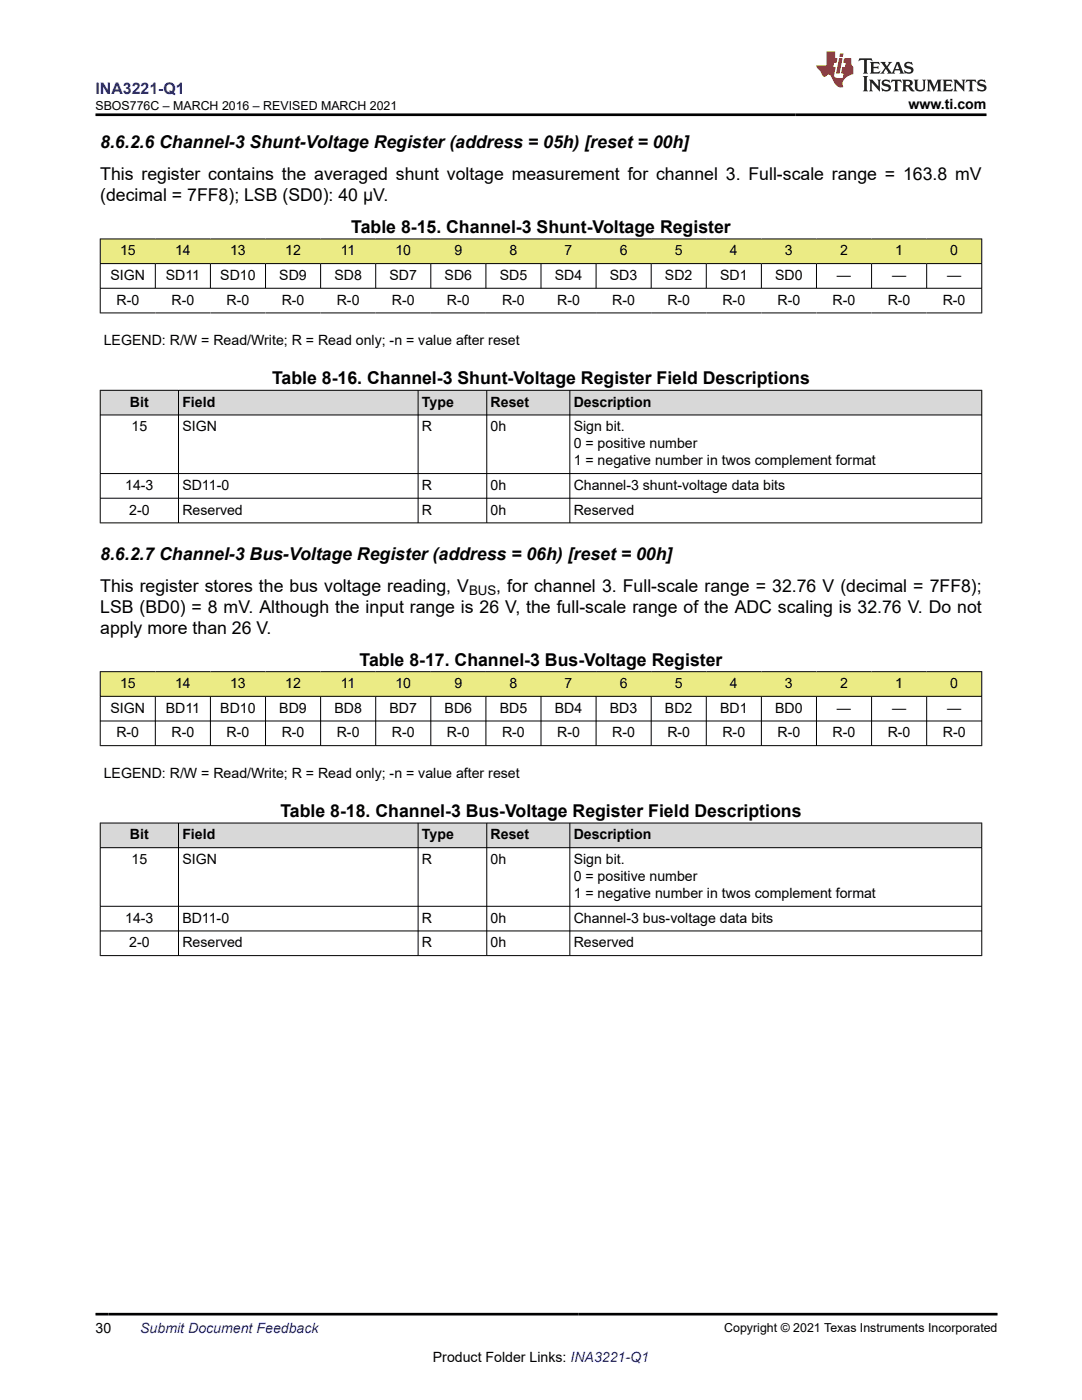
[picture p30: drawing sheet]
<svg xmlns="http://www.w3.org/2000/svg" width="216mm" height="279mm" viewBox="0 0 216 279" stroke-linecap="round" stroke-linejoin="round" font-family="sans-serif">
<defs><g id="words">
<g font-size="3.5">
<text x="20" y="29.6">8.6.2.6 Channel-3 Shunt-Voltage Register (address = 05h) [reset = 00h]</text>
<text x="20" y="35.9">This register contains the averaged shunt voltage measurement for channel 3. Full-scale range = 163.8 mV</text>
<text x="20" y="40.2">(decimal = 7FF8); LSB (SD0): 40 μV.</text>
<text x="70.1" y="46.5">Table 8-15. Channel-3 Shunt-Voltage Register</text>
<text x="54.3" y="76.7">Table 8-16. Channel-3 Shunt-Voltage Register Field Descriptions</text>
<text x="20" y="111.7">8.6.2.7 Channel-3 Bus-Voltage Register (address = 06h) [reset = 00h]</text>
<text x="20" y="118.1">This register stores the bus voltage reading, V</text>
<text x="99" y="118.1">, for channel 3. Full-scale range = 32.76 V (decimal = 7FF8);</text>
<text x="20" y="122.3">LSB (BD0) = 8 mV. Although the input range is 26 V, the full-scale range of the ADC scaling is 32.76 V. Do not</text>
<text x="20" y="126.5">apply more than 26 V.</text>
<text x="71.7" y="132.9">Table 8-17. Channel-3 Bus-Voltage Register</text>
<text x="56" y="163.1">Table 8-18. Channel-3 Bus-Voltage Register Field Descriptions</text>
</g>
<text font-size="3.2" fill="#00f" x="19.1" y="18.7">INA3221-Q1</text>
<g font-size="2.8">
<text x="181.3" y="21.8">www.ti.com</text>
<text x="24" y="51">15</text>
<text x="34.9" y="51">14</text>
<text x="45.9" y="51">13</text>
<text x="56.9" y="51">12</text>
<text x="68" y="51">11</text>
<text x="78.9" y="51">10</text>
<text x="90.7" y="51">9</text>
<text x="101.7" y="51">8</text>
<text x="112.7" y="51">7</text>
<text x="123.7" y="51">6</text>
<text x="134.6" y="51">5</text>
<text x="145.6" y="51">4</text>
<text x="156.6" y="51">3</text>
<text x="167.6" y="51">2</text>
<text x="178.6" y="51">1</text>
<text x="189.6" y="51">0</text>
<text x="22" y="55.9">SIGN</text>
<text x="33.1" y="55.9">SD11</text>
<text x="44" y="55.9">SD10</text>
<text x="55.7" y="55.9">SD9</text>
<text x="66.7" y="55.9">SD8</text>
<text x="77.7" y="55.9">SD7</text>
<text x="88.7" y="55.9">SD6</text>
<text x="99.7" y="55.9">SD5</text>
<text x="110.7" y="55.9">SD4</text>
<text x="121.7" y="55.9">SD3</text>
<text x="132.7" y="55.9">SD2</text>
<text x="143.7" y="55.9">SD1</text>
<text x="154.7" y="55.9">SD0</text>
<text x="167" y="55.9">—</text>
<text x="178" y="55.9">—</text>
<text x="189" y="55.9">—</text>
<text x="23.3" y="60.8">R-0</text>
<text x="34.2" y="60.8">R-0</text>
<text x="45.2" y="60.8">R-0</text>
<text x="56.2" y="60.8">R-0</text>
<text x="67.2" y="60.8">R-0</text>
<text x="78.2" y="60.8">R-0</text>
<text x="89.2" y="60.8">R-0</text>
<text x="100.2" y="60.8">R-0</text>
<text x="111.2" y="60.8">R-0</text>
<text x="122.2" y="60.8">R-0</text>
<text x="133.2" y="60.8">R-0</text>
<text x="144.2" y="60.8">R-0</text>
<text x="155.1" y="60.8">R-0</text>
<text x="166.1" y="60.8">R-0</text>
<text x="177.1" y="60.8">R-0</text>
<text x="188.1" y="60.8">R-0</text>
<text x="20.7" y="68.8">LEGEND: R/W = Read/Write; R = Read only; -n = value after reset</text>
<text x="25.9" y="81.2">Bit</text>
<text x="36.4" y="81.2">Field</text>
<text x="84.2" y="81.2">Type</text>
<text x="97.9" y="81.2">Reset</text>
<text x="114.5" y="81.2">Description</text>
<text x="26.2" y="86.1">15</text>
<text x="36.4" y="86.1">SIGN</text>
<text x="84.2" y="86.1">R</text>
<text x="97.9" y="86.1">0h</text>
<text x="114.5" y="86.1">Sign bit.</text>
<text x="114.5" y="89.5">0 = positive number</text>
<text x="114.5" y="92.9">1 = negative number in twos complement format</text>
<text x="25" y="97.8">14-3</text>
<text x="36.4" y="97.8">SD11-0</text>
<text x="84.2" y="97.8">R</text>
<text x="97.9" y="97.8">0h</text>
<text x="114.5" y="97.8">Channel-3 shunt-voltage data bits</text>
<text x="25.8" y="102.7">2-0</text>
<text x="36.4" y="102.7">Reserved</text>
<text x="84.2" y="102.7">R</text>
<text x="97.9" y="102.7">0h</text>
<text x="114.5" y="102.7">Reserved</text>
<text x="24" y="137.3">15</text>
<text x="34.9" y="137.3">14</text>
<text x="45.9" y="137.3">13</text>
<text x="56.9" y="137.3">12</text>
<text x="68" y="137.3">11</text>
<text x="78.9" y="137.3">10</text>
<text x="90.7" y="137.3">9</text>
<text x="101.7" y="137.3">8</text>
<text x="112.7" y="137.3">7</text>
<text x="123.7" y="137.3">6</text>
<text x="134.6" y="137.3">5</text>
<text x="145.6" y="137.3">4</text>
<text x="156.6" y="137.3">3</text>
<text x="167.6" y="137.3">2</text>
<text x="178.6" y="137.3">1</text>
<text x="189.6" y="137.3">0</text>
<text x="22" y="142.2">SIGN</text>
<text x="33.1" y="142.2">BD11</text>
<text x="44" y="142.2">BD10</text>
<text x="55.7" y="142.2">BD9</text>
<text x="66.7" y="142.2">BD8</text>
<text x="77.7" y="142.2">BD7</text>
<text x="88.7" y="142.2">BD6</text>
<text x="99.7" y="142.2">BD5</text>
<text x="110.7" y="142.2">BD4</text>
<text x="121.7" y="142.2">BD3</text>
<text x="132.7" y="142.2">BD2</text>
<text x="143.7" y="142.2">BD1</text>
<text x="154.7" y="142.2">BD0</text>
<text x="167" y="142.2">—</text>
<text x="178" y="142.2">—</text>
<text x="189" y="142.2">—</text>
<text x="23.2" y="147.2">R-0</text>
<text x="34.2" y="147.2">R-0</text>
<text x="45.2" y="147.2">R-0</text>
<text x="56.2" y="147.2">R-0</text>
<text x="67.2" y="147.2">R-0</text>
<text x="78.2" y="147.2">R-0</text>
<text x="89.2" y="147.2">R-0</text>
<text x="100.2" y="147.2">R-0</text>
<text x="111.2" y="147.2">R-0</text>
<text x="122.2" y="147.2">R-0</text>
<text x="133.2" y="147.2">R-0</text>
<text x="144.2" y="147.2">R-0</text>
<text x="155.1" y="147.2">R-0</text>
<text x="166.1" y="147.2">R-0</text>
<text x="177.1" y="147.2">R-0</text>
<text x="188.1" y="147.2">R-0</text>
<text x="20.7" y="155.2">LEGEND: R/W = Read/Write; R = Read only; -n = value after reset</text>
<text x="25.9" y="167.5">Bit</text>
<text x="36.4" y="167.5">Field</text>
<text x="84.2" y="167.5">Type</text>
<text x="97.9" y="167.5">Reset</text>
<text x="114.5" y="167.5">Description</text>
<text x="26.2" y="172.4">15</text>
<text x="36.4" y="172.4">SIGN</text>
<text x="84.2" y="172.4">R</text>
<text x="97.9" y="172.4">0h</text>
<text x="114.5" y="172.4">Sign bit.</text>
<text x="114.5" y="175.8">0 = positive number</text>
<text x="114.5" y="179.2">1 = negative number in twos complement format</text>
<text x="25" y="184.1">14-3</text>
<text x="36.4" y="184.1">BD11-0</text>
<text x="84.2" y="184.1">R</text>
<text x="97.9" y="184.1">0h</text>
<text x="114.5" y="184.1">Channel-3 bus-voltage data bits</text>
<text x="25.8" y="189.1">2-0</text>
<text x="36.4" y="189.1">Reserved</text>
<text x="84.2" y="189.1">R</text>
<text x="97.9" y="189.1">0h</text>
<text x="114.5" y="189.1">Reserved</text>
<text x="19.1" y="266.1">30</text>
<text x="86.4" y="271.7">Product Folder Links: INA3221-Q1</text>
</g>
<text font-size="2.8" fill="#00f" x="28" y="266.1">Submit Document Feedback</text>
<text font-size="2.6" x="93.6" y="118.8">BUS</text>
<g font-size="2.5">
<text x="19" y="21.9">SBOS776C – MARCH 2016 – REVISED MARCH 2021</text>
<text x="144.5" y="265.8">Copyright © 2021 Texas Instruments Incorporated</text>
</g>
</g></defs>
<g fill="#ebeb85">
<path d="M20 47.7h175.9v4.9h-175.9z" fill-rule="evenodd"/>
<path d="M20.1 47.7h10.9v4.8h-10.9z" fill-rule="evenodd"/>
<path d="M31 47.7h11v4.8h-11z" fill-rule="evenodd"/>
<path d="M42 47.7h11v4.8h-11z" fill-rule="evenodd"/>
<path d="M53 47.7h11v4.8h-11z" fill-rule="evenodd"/>
<path d="M64 47.7h11v4.8h-11z" fill-rule="evenodd"/>
<path d="M75 47.7h11v4.8h-11z" fill-rule="evenodd"/>
<path d="M86 47.7h11v4.8h-11z" fill-rule="evenodd"/>
<path d="M97 47.7h11v4.8h-11z" fill-rule="evenodd"/>
<path d="M108 47.7h10.9v4.8h-10.9z" fill-rule="evenodd"/>
<path d="M118.9 47.7h11v4.8h-11z" fill-rule="evenodd"/>
<path d="M129.9 47.7h11v4.8h-11z" fill-rule="evenodd"/>
<path d="M140.9 47.7h11v4.8h-11z" fill-rule="evenodd"/>
<path d="M151.9 47.7h11v4.8h-11z" fill-rule="evenodd"/>
<path d="M162.9 47.7h11v4.8h-11z" fill-rule="evenodd"/>
<path d="M173.9 47.7h11v4.8h-11z" fill-rule="evenodd"/>
<path d="M184.9 47.7h10.9v4.8h-10.9z" fill-rule="evenodd"/>
</g>
<g fill="none" stroke="#000" stroke-width=".2">
<path d="M19.9 47.7h176.1M19.9 52.6h176.1M19.9 57.5h176.1M20 47.6v14.9M31 52.6v5M42 52.6v5M53 52.6v5M64 52.6v5M75 52.6v5M86 52.6v5M97 52.6v5M108 52.6v5"/>
<path d="M118.9 52.6v5M129.9 52.6v5M140.9 52.6v5M151.9 52.6v5M162.9 52.6v5M173.9 52.6v5M184.9 52.6v5M195.9 47.6v14.9M19.9 62.5h176.1"/>
</g>
<g fill="#d8d8d8">
<path d="M20 77.9h175.9v4.9h-175.9z" fill-rule="evenodd"/>
<path d="M20.1 78h15.5v4.8h-15.5z" fill-rule="evenodd"/>
<path d="M35.7 78h47.7v4.8h-47.7z" fill-rule="evenodd"/>
<path d="M83.5 78h13.6v4.8h-13.6z" fill-rule="evenodd"/>
<path d="M97.2 78h16.4v4.8h-16.4z" fill-rule="evenodd"/>
<path d="M113.8 78h82v4.8h-82z" fill-rule="evenodd"/>
</g>
<path d="M19.9 77.9h176.1M20 77.8v26.6M35.6 77.8v26.6M83.4 77.8v26.6M97.1 77.8v26.6M113.7 77.8v26.6M195.9 77.8v26.6M19.9 82.8h176.1M19.9 94.5h176.1M19.9 99.4h176.1M19.9 104.4h176.1" fill="none" stroke="#000" stroke-width=".2"/>
<g fill="#ebeb85">
<path d="M20 134h175.9v5h-175.9z" fill-rule="evenodd"/>
<path d="M20.1 134.1h10.9v4.8h-10.9z" fill-rule="evenodd"/>
<path d="M31 134.1h11v4.8h-11z" fill-rule="evenodd"/>
<path d="M42 134.1h11v4.8h-11z" fill-rule="evenodd"/>
<path d="M53 134.1h11v4.8h-11z" fill-rule="evenodd"/>
<path d="M64 134.1h11v4.8h-11z" fill-rule="evenodd"/>
<path d="M75 134.1h11v4.8h-11z" fill-rule="evenodd"/>
<path d="M86 134.1h11v4.8h-11z" fill-rule="evenodd"/>
<path d="M97 134.1h11v4.8h-11z" fill-rule="evenodd"/>
<path d="M108 134.1h10.9v4.8h-10.9z" fill-rule="evenodd"/>
<path d="M118.9 134.1h11v4.8h-11z" fill-rule="evenodd"/>
<path d="M129.9 134.1h11v4.8h-11z" fill-rule="evenodd"/>
<path d="M140.9 134.1h11v4.8h-11z" fill-rule="evenodd"/>
<path d="M151.9 134.1h11v4.8h-11z" fill-rule="evenodd"/>
<path d="M162.9 134.1h11v4.8h-11z" fill-rule="evenodd"/>
<path d="M173.9 134.1h11v4.8h-11z" fill-rule="evenodd"/>
<path d="M184.9 134.1h10.9v4.8h-10.9z" fill-rule="evenodd"/>
</g>
<g fill="none" stroke="#000" stroke-width=".2">
<path d="M19.9 134h176.1M19.9 139h176.1M20 134v14.9M31 139v9.9M42 139v9.9M53 139v9.9M64 139v9.9M75 139v9.9M86 139v9.9M97 139v9.9M108 139v9.9M118.9 139v9.9"/>
<path d="M129.9 139v9.9M140.9 139v9.9M151.9 139v9.9M162.9 139v9.9M173.9 139v9.9M184.9 139v9.9M195.9 134v14.9M19.9 143.9h176.1M19.9 148.8h176.1"/>
</g>
<g fill="#d8d8d8">
<path d="M20 164.3h175.9v4.9h-175.9z" fill-rule="evenodd"/>
<path d="M20.1 164.3h15.5v4.8h-15.5z" fill-rule="evenodd"/>
<path d="M35.7 164.3h47.7v4.8h-47.7z" fill-rule="evenodd"/>
<path d="M83.5 164.3h13.6v4.8h-13.6z" fill-rule="evenodd"/>
<path d="M97.2 164.3h16.4v4.8h-16.4z" fill-rule="evenodd"/>
<path d="M113.8 164.3h82v4.8h-82z" fill-rule="evenodd"/>
</g>
<path d="M19.9 164.3h176.1M19.9 169.2h176.1M20 164.2v26.6M35.6 164.2v26.6M83.4 164.2v26.6M97.1 164.2v26.6M113.7 164.2v26.6M195.9 164.2v26.6M19.9 180.9h176.1M19.9 185.8h176.1M19.9 190.7h176.1" fill="none" stroke="#000" stroke-width=".2"/>
<path d="M171.5 11.6l-.2 .6 .5-.2h.6v.1v2.2l-.2 .4h1l-.2-.4v-2.2v-.1h.5l.6 .2-.2-.6zM173.6 12.4l.2 .3v1.6l-.2 .4h1.9l.1-.6a1.08 1.08 0 0 1-1.3 .2v-.7h.6l.4 .2v-.7l-.4 .2h-.6v-.5l.2-.2a1 1 0 0 1 1 .3l-.1-.5zM175.7 12.4l.9 1.1-1 1.2h.9l-.2-.2 .5-.8 .4 .8-.2 .2h1.6l-.2-.2 .2-.5h.9l.1 .5-.1 .2h.9l-.2-.4-.8-1.9h-.5l-.9 2.1-.9-1.1 .9-1h-.8l.2 .2-.4 .6-.4-.6 .2-.2zM179 12.8l.4 1h-.7zM180.7 12.5a.65 .65 0 0 0-.2 .7 .65 .65 0 0 0 .6 .5l.6 .1 .1 .3a.79 .79 0 0 1-.7 .4 .79 .79 0 0 1-.7-.5l.1 .7 .2-.1a.93 .93 0 0 0 1.1 0 .93 .93 0 0 0 .4-.9 1.46 1.46 0 0 0-1.2-.6l-.1-.3a1.09 1.09 0 0 1 1.2 .2l-.2-.6-.1 .1-.5-.2zM172.2 15.2l.2 .4v2.2l-.2 .4h1l-.2-.4v-2.2l.2-.4zM173.4 15.9l.2 .4v1.5l-.2 .4h.8l-.3-.4 .1-1.3 1.6 1.8v-2l.2-.4h-.7l.1 .2 .1 1.1-1.2-1.3zM176.2 16a.65 .65 0 0 0-.2 .8 .65 .65 0 0 0 .6 .4l.6 .2 .1 .2a.79 .79 0 0 1-.7 .4 .79 .79 0 0 1-.7-.5l.1 .7 .2-.1a.93 .93 0 0 0 1.1 .1 .93 .93 0 0 0 .4-1 1.46 1.46 0 0 0-1.2-.5l-.1-.4a1.09 1.09 0 0 1 1.2 .2l-.1-.6-.2 .1-.5-.1zM177.9 15.9l-.1 .6a.63 .63 0 0 1 .8-.3v1.6l-.3 .4h1l-.2-.4v-1.6a.66 .66 0 0 1 .8 .3l-.1-.6zM180 15.9l.2 .4v1.5l-.2 .4h1l-.2-.2-.1-.7h.5l.1 .2a.79 .79 0 0 0 1.2 .6l-1-.9a.61 .61 0 0 0 .6-.6 .61 .61 0 0 0-.5-.7zM180.8 16.2h.1a.47 .47 0 0 1 .5 .1 .47 .47 0 0 1 .1 .5l-.1 .1-.7 .1zM182.3 15.9l.2 .2a2.27 2.27 0 0 0 .4 2 1.04 1.04 0 0 0 1.7-.7v-1.3l.2-.2h-.8l.2 .4v1.1a.6 .6 0 0 1-.6 .6 .6 .6 0 0 1-.6-.6v-1.1l.3-.4zM184.9 15.9l.2 .4v1.5l-.2 .4h.8l-.3-.4v-1.4l.9 1.9 .9-1.9v1.4l-.3 .4h1l-.2-.4v-1.5l.2-.4h-.8l-.7 1.5-.6-1.5zM188.1 15.9l.2 .4v1.5l-.2 .4h1.9l.1-.6a1.09 1.09 0 0 1-1.3 .2v-.7h.6l.4 .2v-.6l-.4 .2h-.6v-.6l.2-.1a1.01 1.01 0 0 1 1 .3l-.1-.6zM190.2 15.9l.3 .4v1.5l-.3 .4h.8l-.2-.4v-1.3l1.6 1.8v-2l.2-.4h-.7l.2 .2v1.1l-1.2-1.3zM192.8 15.9l-.1 .6a.63 .63 0 0 1 .8-.3v1.6l-.3 .4h1l-.2-.4v-1.6a.66 .66 0 0 1 .8 .3l-.1-.6zM195.2 16a.65 .65 0 0 0-.2 .8 .65 .65 0 0 0 .6 .4l.6 .2 .2 .2a.79 .79 0 0 1-.7 .4 .79 .79 0 0 1-.7-.5l.1 .7 .2-.1a.93 .93 0 0 0 1 .1 .93 .93 0 0 0 .5-1 1.46 1.46 0 0 0-1.3-.5v-.4a1.09 1.09 0 0 1 1.2 .2l-.2-.6-.2 .1-.5-.1z" fill="#231f20"/>
<path d="M164.9 10.3v2.7h-2l.1 .4 .8 1a.95 .95 0 0 0 1 .9 .59 .59 0 0 1 .5-.4 .59 .59 0 0 1 .5 .3l.4 .8a1.59 1.59 0 0 0 2.1 1.4 1.61 1.61 0 0 1 1-2.3l1-.3-.1-1.5a1.59 1.59 0 0 1-.3-1.7h-1.5l-.2 .9h.6l-.2 .9h-.5l-.2 .9v.3l.4 .1-.1 .9h-.7a.73 .73 0 0 1-1-.7l.3-1.5h-.5l.1-.9h.5l.2-.9h-.5v-1.3zM167.4 11.6l-.6 3.1h.7l.6-3.1zM167.6 10.7l-.1 .6h.7l.1-.6z" fill="#ed1c24"/>
<path d="M19.1 22.9h177.8M19.1 262.3h180" fill="none" stroke="#000" stroke-width=".53"/>
<use href="#words"/>
</svg>
